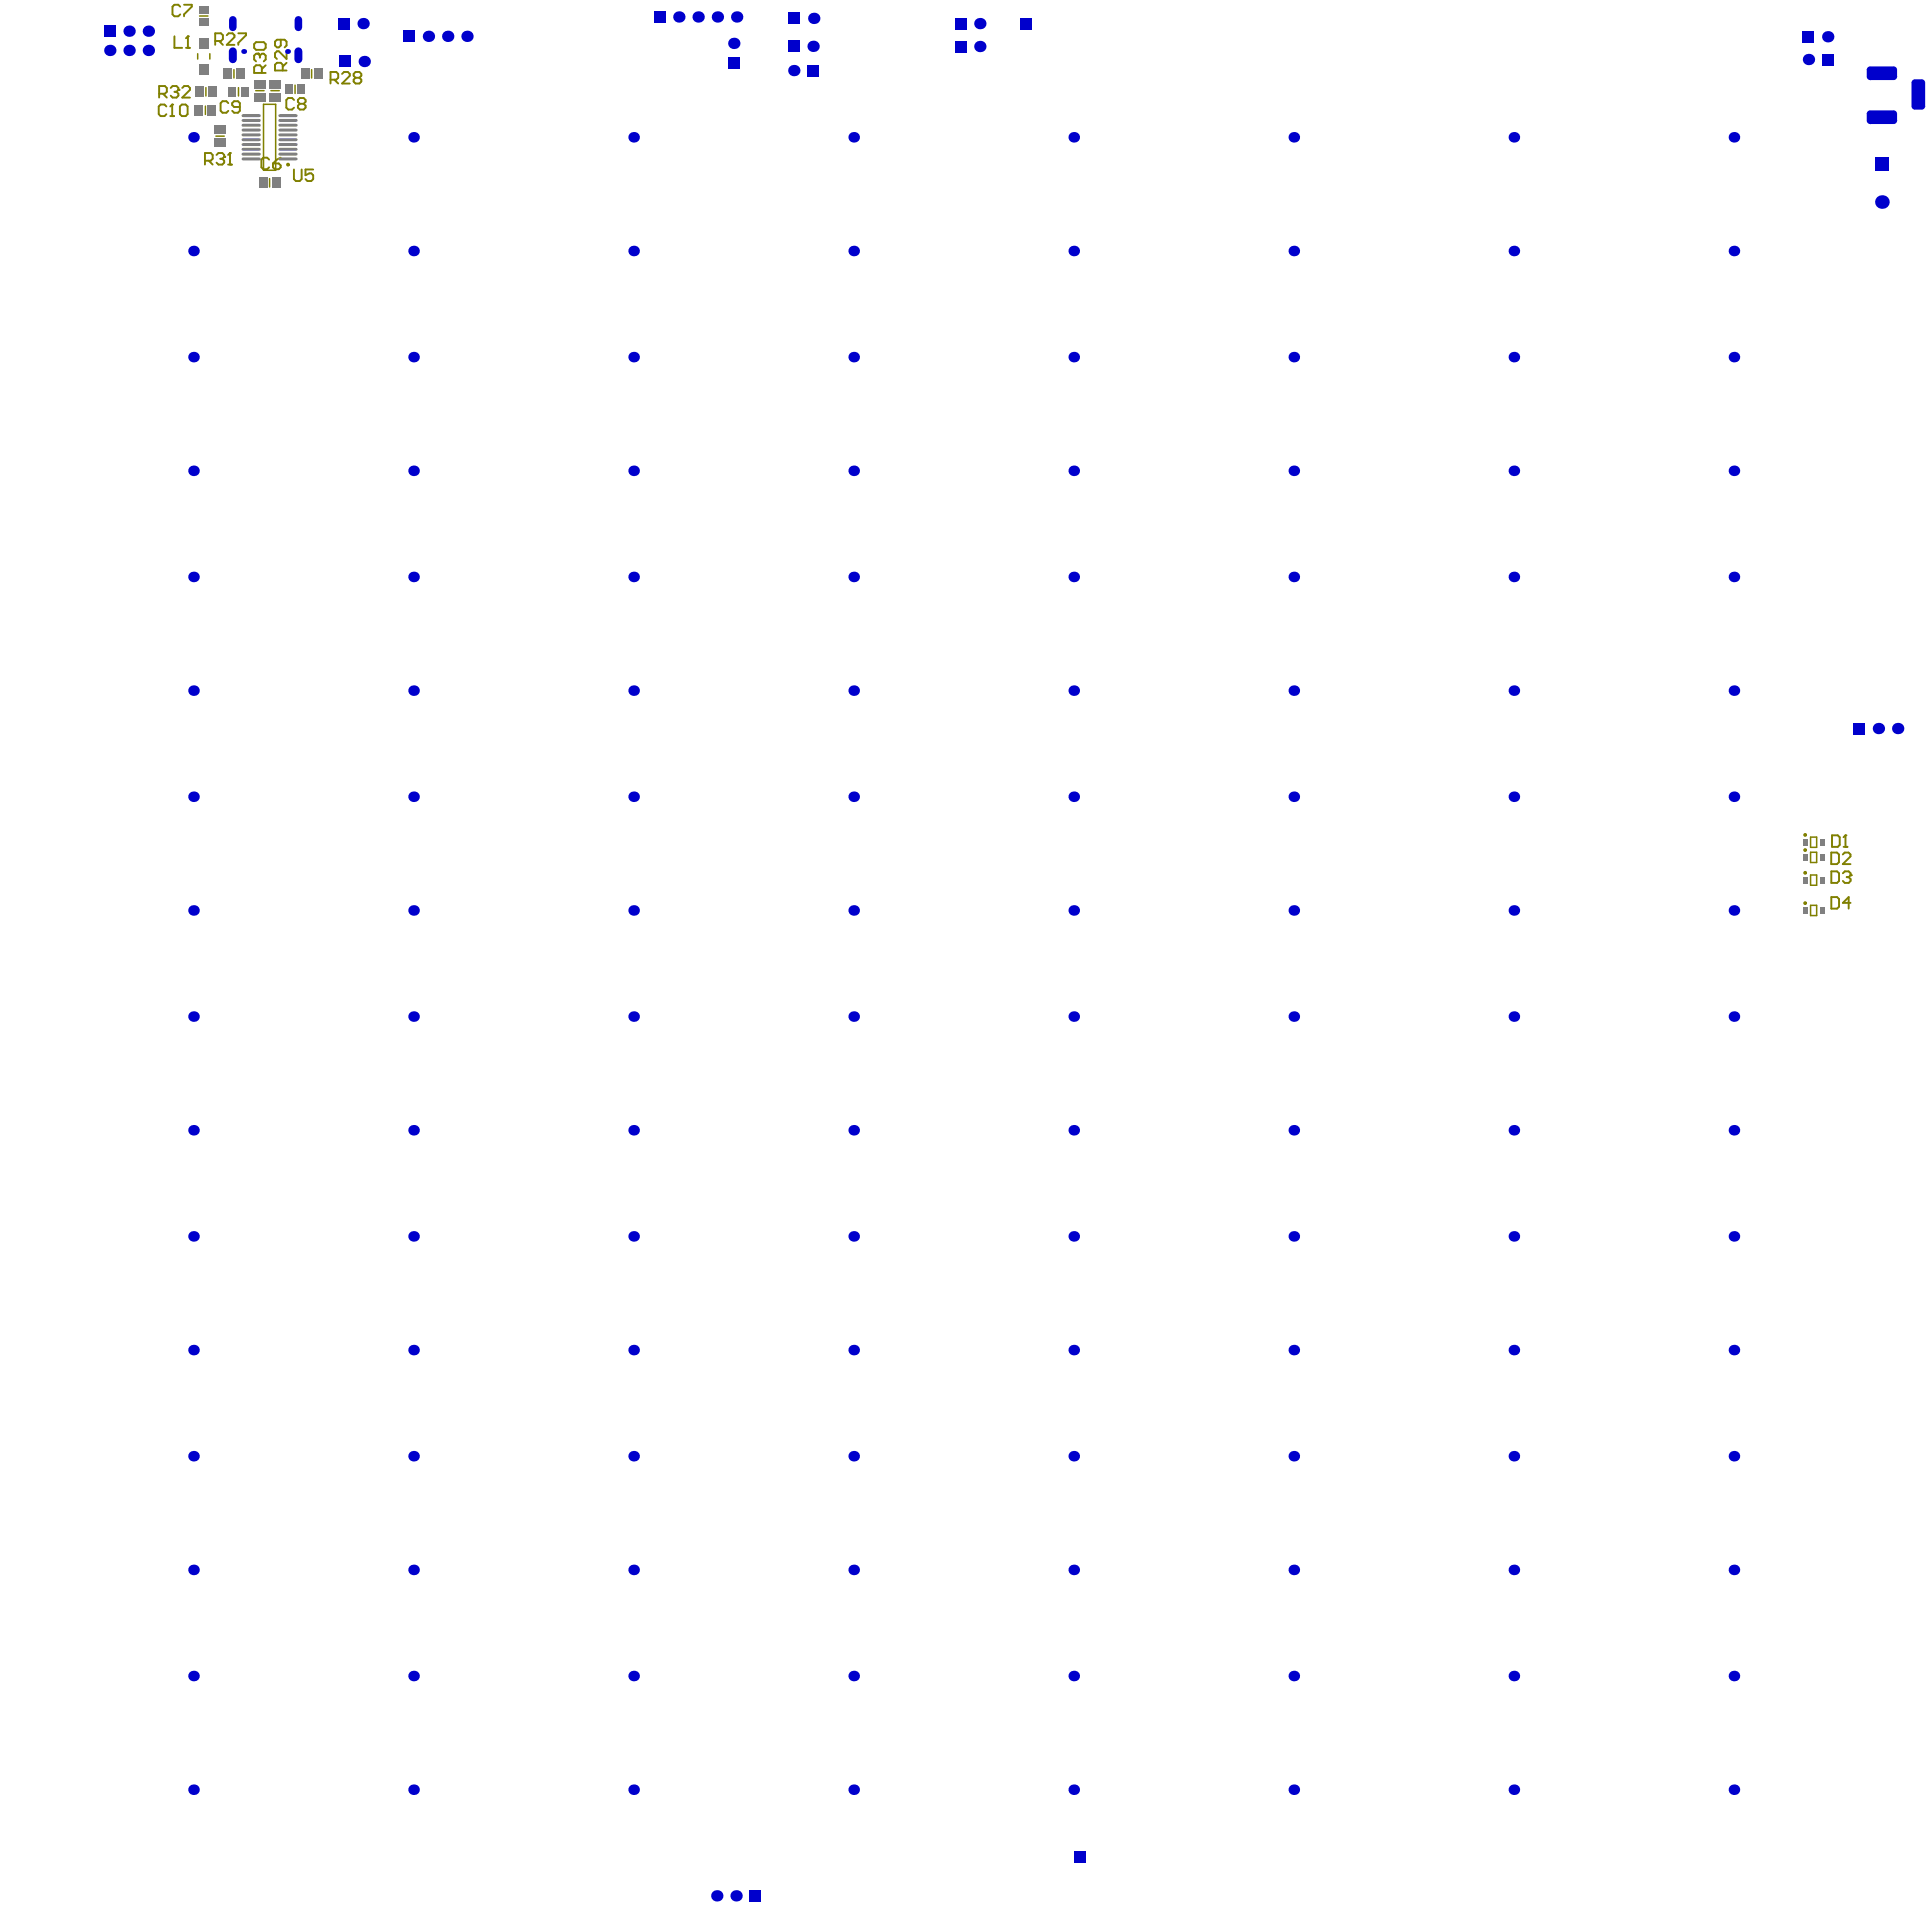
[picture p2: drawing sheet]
<svg xmlns="http://www.w3.org/2000/svg" width="847mm" height="847mm" viewBox="0 0 847 847" stroke-linecap="round" stroke-linejoin="round" font-family="sans-serif">
<g fill="none" stroke="#808000" stroke-width=".66">
<path d="M87.5 7h3.7M86.7 23.6v2.3M90.3 38.5v3.6M92 23.6v2.3M102.6 30.6v3.6M104.6 38.5v3.6M112.2 39.8h3.6M118.8 39.8h3.7M129.4 37.3v3.7M136.7 30.6v3.6M90.1 46.5v3.7M94.7 59.7h3.7"/>
<path d="M115.6 45.8h5.3v28.9h-5.3zM118.2 78.4v3.6M794.1 367.2h2.7v4.5h-2.7zM794.1 373.9h2.7v4.5h-2.7zM794.1 383.9h2.7v4.4h-2.7zM794.1 397.2h2.7v4.4h-2.7z"/>
</g>
<path d="M803.2 374h2.5l.9 .9v3.3l-.9 .9h-2.5zM808.2 374.9l.9-.9h1.7l.8 .9v.8l-3.4 3.4h3.4M803.2 382.3h2.6l.8 .8v3.4l-.8 .8h-2.6zM808.3 383.1l.8-.8h1.7l.9 .8v.8" fill="none" stroke="#808000" stroke-width=".84"/>
<circle cx="811.7" cy="383.9" r=".42" fill="#808000"/>
<g fill="none" stroke="#808000" stroke-width=".84">
<path d="M123.2 17.4v2.6l-.9 .8h-.8l-.9-.8v-1.7l.9-.9h3.3l.9 .9v1.7l-.9 .8M124 30.9v-2.5l-.8-.8h-1.7l-.9 .8v2.5h5.1M125.7 22.5v3.4l-3.4-3.4h-.8l-.9 .8v1.7l.9 .9M125.7 27.6l-1.7 1.6M145 35h2.5l.8-.9v-1.7l-.8-.8h-2.5v5M146.6 35l1.7 1.6M150 32.4l.9-.8h1.7l.8 .8v.9l-3.4 3.3h3.4M155.9 34.1l-.8-.8v-.9l.8-.8h1.7l.9 .8v.9l-.9 .8M155.9 34.1l-.8 .9v.8l.8 .8h1.7l.9-.8v-.8l-.9-.9M155.9 34.1h1.7M73 46.7l-.9-.8h-1.6l-.9 .8v3.4l.9 .8h1.6l.9-.8M74.7 50.9h1.7"/>
<path d="M75.5 45.9v5M100.1 45.2l-.8-.8h-1.7l-.8 .8v3.4l.8 .9h1.7l.8-.9M105.2 46.9h-2.5l-.9-.8v-.9l.9-.8h1.7l.8 .8v3.4l-.8 .9h-1.7l-.9-.9M129 43.8l-.9-.8h-1.7l-.8 .8v3.4l.8 .9h1.7l.9-.9M131.5 45.5l-.8-.8v-.9l.8-.8h1.7l.8 .8v.9l-.8 .8M131.5 45.5l-.8 .9v.8l.8 .9h1.7l.8-.9v-.8l-.8-.9M131.5 45.5h1.7M810 384.8h.8M810.8 384.8l.9 .8v.9l-.9 .8h-1.7l-.8-.8M811.7 383.9l-.9 .9"/>
</g>
<circle cx="75.5" cy="45.9" r=".42" fill="#808000"/>
<path d="M75.5 45.9l-.8 .8M78.9 46.7l.9-.8h1.6l.9 .8v3.4l-.9 .8h-1.6l-.9-.8zM803.5 366.4h2.5l.9 .9v3.4l-.9 .8h-2.5zM808.6 371.5h1.7M809.4 366.4v5.1" fill="none" stroke="#808000" stroke-width=".84"/>
<circle cx="809.4" cy="366.4" r=".42" fill="#808000"/>
<path d="M89.9 70.5h2.5l.9-.8v-1.7l-.9-.9h-2.5v5.1M91.6 70.5l1.7 1.7M95 68l.8-.9h1.7l.8 .9v.8M118 70l-.8-.8h-1.7l-.8 .8v3.4l.8 .8h1.7l.8-.8M119.7 71.7h2.6l.8 .9v.8l-.8 .8h-1.7l-.9-.8zM123.1 69.2l-1.7 .8-1.7 1.7M809.4 366.4l-.8 .9M803.2 393.5h2.6l.8 .9v3.4l-.8 .8h-2.6zM811.7 396.1h-3.4l2.5-2.6v5.1" fill="none" stroke="#808000" stroke-width=".84"/>
<circle cx="98.3" cy="68.8" r=".42" fill="#808000"/>
<path d="M96.7 69.7h.8M97.5 69.7l.8 .8v.9l-.8 .8h-1.7l-.8-.8M98.3 68.8l-.8 .9M100 72.2h1.7M100.9 67.1v5.1" fill="none" stroke="#808000" stroke-width=".84"/>
<circle cx="100.9" cy="67.1" r=".42" fill="#808000"/>
<path d="M94.4 18h2.5l.9-.9v-1.6l-.9-.9h-2.5v5.1M96.1 18l1.7 1.7M99.5 15.5l.8-.9h1.7l.8 .9v.8l-3.3 3.4h3.3M104.5 14.6h3.4v.9l-3.4 3.3v.9M113.2 23.6h-.9l-.8 .8v1.7l.8 .8M114.8 32v-2.5l-.8-.9h-1.7l-.8 .9v2.5h5M116.5 28.6l-1.7 1.7M100.9 67.1l-.9 .9M128.9 74.3v4.3l.9 .8h1.7l.8-.8v-4.3M137.4 74.3h-3.4v2.6l1.7-.9h.8l.9 .9v1.7l-.9 .8h-1.7l-.8-.8" fill="none" stroke="#808000" stroke-width=".84"/>
<circle cx="113.2" cy="23.6" r=".42" fill="#808000"/>
<path d="M79 2.9l-.8-.8h-1.7l-.8 .8v3.4l.8 .8h1.7l.8-.8M80.7 2.1h3.4v.8l-3.4 3.4v.8M111.5 19.3l.8-.8h3.4l.8 .8v1.7l-.8 .9h-3.4l-.8-.9zM74.9 38.6l.8-.9h1.7l.8 .9v.8M113.2 23.6l.8 .8M114 24.4v.8M114 24.4l.8-.8h.9l.8 .8v1.7l-.8 .8M69.8 41.1h2.5l.9-.8v-1.7l-.9-.9h-2.5v5.1M71.5 41.1l1.7 1.7" fill="none" stroke="#808000" stroke-width=".84"/>
<circle cx="78.2" cy="39.4" r=".42" fill="#808000"/>
<path d="M76.5 15.9v5.1h3.4M82.4 15.9v5.1M78.2 39.4l-.8 .9M79.9 38.6l.9-.9h1.7l.8 .9v.8l-3.4 3.4h3.4M81.6 21h1.7M76.6 40.3h.8M77.4 40.3l.8 .8v.9l-.8 .8h-1.7l-.8-.8" fill="none" stroke="#808000" stroke-width=".84"/>
<circle cx="82.4" cy="15.9" r=".42" fill="#808000"/>
<path d="M82.4 15.9l-.8 .9" fill="none" stroke="#808000" stroke-width=".84"/>
<g fill="none" stroke="#808000" stroke-width=".83">
<circle cx="126.3" cy="72.2" r=".42"/>
<circle cx="791.7" cy="372.9" r=".42"/>
<circle cx="791.7" cy="366.3" r=".42"/>
<circle cx="791.7" cy="382.9" r=".42"/>
<circle cx="791.7" cy="396.2" r=".42"/>
</g>
<g fill="#00c">
<circle cx="760.5" cy="785.1" r="2.32"/>
<circle cx="760.5" cy="542.4" r="2.32"/>
<circle cx="760.5" cy="495.8" r="2.32"/>
<circle cx="760.5" cy="399.4" r="2.32"/>
<circle cx="760.5" cy="156.7" r="2.32"/>
<circle cx="760.5" cy="110.1" r="2.32"/>
<circle cx="374.4" cy="785.1" r="2.32"/>
<circle cx="374.4" cy="542.4" r="2.32"/>
<circle cx="374.4" cy="495.8" r="2.32"/>
<circle cx="374.4" cy="399.4" r="2.32"/>
<circle cx="374.4" cy="156.7" r="2.32"/>
<circle cx="374.4" cy="110.1" r="2.32"/>
<circle cx="204.8" cy="15.9" r="2.49"/>
<circle cx="126.1" cy="22.6" r="1.08"/>
<circle cx="56.6" cy="22.1" r="2.49"/>
<circle cx="793.2" cy="26.1" r="2.49"/>
<circle cx="760.5" cy="735.2" r="2.32"/>
<circle cx="760.5" cy="592.3" r="2.32"/>
<circle cx="760.5" cy="349.5" r="2.32"/>
<circle cx="760.5" cy="303" r="2.32"/>
<circle cx="760.5" cy="253.1" r="2.32"/>
<circle cx="760.5" cy="60.2" r="2.32"/>
<circle cx="374.4" cy="735.2" r="2.32"/>
<circle cx="374.4" cy="592.3" r="2.32"/>
<circle cx="374.4" cy="349.5" r="2.32"/>
<circle cx="374.4" cy="303" r="2.32"/>
<circle cx="374.4" cy="253.1" r="2.32"/>
<circle cx="374.4" cy="60.2" r="2.32"/>
<circle cx="348.2" cy="31" r="2.49"/>
<circle cx="314.4" cy="831.7" r="2.49"/>
<circle cx="306.2" cy="7.4" r="2.49"/>
</g>
<g fill="#00c">
<path d="M418.8 17.9h5v5h-5z" fill-rule="evenodd"/>
<path d="M418.8 7.9h5v4.9h-5z" fill-rule="evenodd"/>
<path d="M345.7 17.8h5v5h-5z" fill-rule="evenodd"/>
<path d="M148.8 24.5h5v5h-5z" fill-rule="evenodd"/>
<path d="M148.3 7.9h5v4.9h-5z" fill-rule="evenodd"/>
</g>
<path d="M130.9 22.5v3.5" fill="none" stroke="#00c" stroke-width="3.5"/>
<path d="M130.9 8.7v3.3" fill="none" stroke="#00c" stroke-width="3.3"/>
<g fill="#00c">
<path d="M838.4 36.3l1.5-1.5h3l1.5 1.5v10.3l-1.5 1.5h-3l-1.5-1.5z" fill-rule="evenodd"/>
<path d="M790.7 13.6h5v5h-5z" fill-rule="evenodd"/>
<path d="M346 5.6h5v5h-5z" fill-rule="evenodd"/>
<path d="M177 13.4h5v5h-5z" fill-rule="evenodd"/>
<path d="M818.7 49.9l1.5-1.5h10.4l1.5 1.5v3l-1.5 1.5h-10.4l-1.5-1.5z" fill-rule="evenodd"/>
<path d="M818.7 30.6l1.5-1.5h10.4l1.5 1.5v3l-1.5 1.5h-10.4l-1.5-1.5z" fill-rule="evenodd"/>
<path d="M799.2 23.6h4.9v5h-4.9z" fill-rule="evenodd"/>
<path d="M471.3 812.3h5v4.9h-5z" fill-rule="evenodd"/>
<path d="M447.3 7.9h5v4.9h-5z" fill-rule="evenodd"/>
<path d="M354.1 28.5h5v5h-5z" fill-rule="evenodd"/>
<path d="M328.8 829.2h5v5h-5z" fill-rule="evenodd"/>
<path d="M319.3 25h5v5h-5z" fill-rule="evenodd"/>
<path d="M286.8 4.9h5v5h-5z" fill-rule="evenodd"/>
</g>
<g fill="#00c">
<path d="M838.4 36.3h1.5zM838.7 35.4l1.2-.6v1.5h-1.5z"/>
<path d="M839.9 46.6v1.5zM838.4 46.6h1.5v1.5l-.9-.3z"/>
<path d="M842.9 46.6h1.5zM842.9 46.6h1.5l-.1 .5-.5 .7-.9 .3z"/>
<path d="M842.9 34.8v1.5zM842.9 34.8l.9 .3 .6 1.2h-1.5z"/>
<path d="M820.2 52.9v1.5zM818.7 52.9h1.5v1.5l-1.2-.6z"/>
<path d="M830.6 52.9h1.5zM830.6 52.9h1.5l-.1 .5-.6 .7-.8 .3z"/>
<path d="M830.6 48.4v1.5zM830.6 48.4l.8 .3 .7 1.2h-1.5z"/>
<path d="M818.7 49.9h1.5zM819 49l1.2-.6v1.5h-1.5z"/>
<path d="M820.2 33.6v1.5zM818.7 33.6h1.5v1.5l-.8-.3z"/>
<path d="M830.6 33.6h1.5zM830.6 33.6h1.5l-.1 .5-.6 .7-.8 .3z"/>
<path d="M830.6 29.1v1.5zM830.6 29.1l1.2 .7 .3 .8h-1.5z"/>
<path d="M818.7 30.6h1.5zM819 29.8l1.2-.7v1.5h-1.5z"/>
<circle cx="760.5" cy="688.7" r="2.32"/>
<circle cx="760.5" cy="638.8" r="2.32"/>
<circle cx="760.5" cy="446" r="2.32"/>
<circle cx="760.5" cy="206.5" r="2.32"/>
<circle cx="374.4" cy="688.7" r="2.32"/>
<circle cx="374.4" cy="638.8" r="2.32"/>
<circle cx="374.4" cy="446" r="2.32"/>
<circle cx="374.4" cy="206.5" r="2.32"/>
<circle cx="56.6" cy="13.7" r="2.49"/>
<circle cx="823.9" cy="319.6" r="2.49"/>
<circle cx="832.3" cy="319.6" r="2.49"/>
<circle cx="664" cy="785.1" r="2.32"/>
<circle cx="664" cy="542.4" r="2.32"/>
<circle cx="664" cy="495.8" r="2.32"/>
<circle cx="664" cy="399.4" r="2.32"/>
<circle cx="664" cy="156.7" r="2.32"/>
<circle cx="664" cy="110.1" r="2.32"/>
<circle cx="567.5" cy="785.1" r="2.32"/>
<circle cx="567.5" cy="542.4" r="2.32"/>
<circle cx="567.5" cy="495.8" r="2.32"/>
<circle cx="567.5" cy="399.4" r="2.32"/>
<circle cx="567.5" cy="156.7" r="2.32"/>
<circle cx="567.5" cy="110.1" r="2.32"/>
<circle cx="470.9" cy="785.1" r="2.32"/>
<circle cx="470.9" cy="542.4" r="2.32"/>
<circle cx="470.9" cy="495.8" r="2.32"/>
<circle cx="470.9" cy="399.4" r="2.32"/>
<circle cx="470.9" cy="156.7" r="2.32"/>
<circle cx="470.9" cy="110.1" r="2.32"/>
<circle cx="356.9" cy="8.1" r="2.49"/>
<circle cx="277.9" cy="785.1" r="2.32"/>
<circle cx="277.9" cy="542.4" r="2.32"/>
<circle cx="277.9" cy="495.8" r="2.32"/>
<circle cx="277.9" cy="399.4" r="2.32"/>
<circle cx="277.9" cy="156.7" r="2.32"/>
<circle cx="277.9" cy="110.1" r="2.32"/>
<circle cx="196.4" cy="15.9" r="2.49"/>
<circle cx="181.4" cy="785.1" r="2.32"/>
<circle cx="181.4" cy="542.4" r="2.32"/>
<circle cx="181.4" cy="495.8" r="2.32"/>
<circle cx="181.4" cy="399.4" r="2.32"/>
<circle cx="181.4" cy="156.7" r="2.32"/>
<circle cx="181.4" cy="110.1" r="2.32"/>
<circle cx="187.9" cy="15.9" r="2.49"/>
<circle cx="106.9" cy="22.6" r="1.08"/>
<circle cx="65.1" cy="22.1" r="2.49"/>
<circle cx="48.2" cy="22.1" r="2.49"/>
<circle cx="825.4" cy="88.6" r="2.99"/>
<circle cx="664" cy="735.2" r="2.32"/>
<circle cx="664" cy="592.3" r="2.32"/>
<circle cx="664" cy="349.5" r="2.32"/>
<circle cx="664" cy="303" r="2.32"/>
<circle cx="664" cy="253.1" r="2.32"/>
<circle cx="664" cy="60.2" r="2.32"/>
<circle cx="567.5" cy="735.2" r="2.32"/>
<circle cx="567.5" cy="592.3" r="2.32"/>
<circle cx="567.5" cy="349.5" r="2.32"/>
<circle cx="567.5" cy="303" r="2.32"/>
<circle cx="567.5" cy="253.1" r="2.32"/>
<circle cx="567.5" cy="60.2" r="2.32"/>
<circle cx="470.9" cy="735.2" r="2.32"/>
<circle cx="470.9" cy="592.3" r="2.32"/>
<circle cx="470.9" cy="349.5" r="2.32"/>
<circle cx="470.9" cy="303" r="2.32"/>
<circle cx="470.9" cy="253.1" r="2.32"/>
<circle cx="470.9" cy="60.2" r="2.32"/>
<circle cx="429.8" cy="20.4" r="2.49"/>
<circle cx="429.8" cy="10.4" r="2.49"/>
<circle cx="356.6" cy="20.3" r="2.49"/>
<circle cx="322.8" cy="831.7" r="2.49"/>
<circle cx="321.8" cy="19" r="2.49"/>
<circle cx="323.1" cy="7.4" r="2.49"/>
<circle cx="314.7" cy="7.4" r="2.49"/>
<circle cx="277.9" cy="735.2" r="2.32"/>
<circle cx="277.9" cy="592.3" r="2.32"/>
<circle cx="277.9" cy="349.5" r="2.32"/>
<circle cx="277.9" cy="303" r="2.32"/>
<circle cx="277.9" cy="253.1" r="2.32"/>
<circle cx="277.9" cy="60.2" r="2.32"/>
<circle cx="181.4" cy="735.2" r="2.32"/>
<circle cx="181.4" cy="592.3" r="2.32"/>
<circle cx="181.4" cy="349.5" r="2.32"/>
<circle cx="181.4" cy="303" r="2.32"/>
<circle cx="181.4" cy="253.1" r="2.32"/>
<circle cx="181.4" cy="60.2" r="2.32"/>
<circle cx="159.8" cy="27" r="2.49"/>
<circle cx="159.3" cy="10.4" r="2.49"/>
</g>
<path d="M102.1 22.5v3.5" fill="none" stroke="#00c" stroke-width="3.5"/>
<path d="M102.1 8.7v3.3" fill="none" stroke="#00c" stroke-width="3.3"/>
<g fill="#00c">
<path d="M822.4 68.7h6v6h-6z" fill-rule="evenodd"/>
<path d="M45.7 11.2h5v5h-5z" fill-rule="evenodd"/>
<path d="M812.9 317.1h5v5h-5z" fill-rule="evenodd"/>
</g>
<g fill="#00c">
<circle cx="801.6" cy="16.1" r="2.49"/>
<circle cx="664" cy="688.7" r="2.32"/>
<circle cx="664" cy="638.8" r="2.32"/>
<circle cx="664" cy="446" r="2.32"/>
<circle cx="664" cy="206.5" r="2.32"/>
<circle cx="567.5" cy="688.7" r="2.32"/>
<circle cx="567.5" cy="638.8" r="2.32"/>
<circle cx="567.5" cy="446" r="2.32"/>
<circle cx="567.5" cy="206.5" r="2.32"/>
<circle cx="470.9" cy="688.7" r="2.32"/>
<circle cx="470.9" cy="638.8" r="2.32"/>
<circle cx="470.9" cy="446" r="2.32"/>
<circle cx="470.9" cy="206.5" r="2.32"/>
<circle cx="277.9" cy="688.7" r="2.32"/>
<circle cx="277.9" cy="638.8" r="2.32"/>
<circle cx="277.9" cy="446" r="2.32"/>
<circle cx="277.9" cy="206.5" r="2.32"/>
<circle cx="181.4" cy="688.7" r="2.32"/>
<circle cx="181.4" cy="638.8" r="2.32"/>
<circle cx="181.4" cy="446" r="2.32"/>
<circle cx="181.4" cy="206.5" r="2.32"/>
<circle cx="65.1" cy="13.7" r="2.49"/>
<circle cx="84.9" cy="785.1" r="2.32"/>
<circle cx="84.9" cy="542.4" r="2.32"/>
<circle cx="84.9" cy="495.8" r="2.32"/>
<circle cx="84.9" cy="399.4" r="2.32"/>
<circle cx="84.9" cy="156.7" r="2.32"/>
<circle cx="84.9" cy="110.1" r="2.32"/>
<circle cx="297.7" cy="7.4" r="2.49"/>
<circle cx="84.9" cy="735.2" r="2.32"/>
<circle cx="84.9" cy="592.3" r="2.32"/>
<circle cx="84.9" cy="349.5" r="2.32"/>
<circle cx="84.9" cy="303" r="2.32"/>
<circle cx="84.9" cy="253.1" r="2.32"/>
<circle cx="84.9" cy="60.2" r="2.32"/>
<circle cx="84.9" cy="688.7" r="2.32"/>
<circle cx="84.9" cy="638.8" r="2.32"/>
<circle cx="84.9" cy="446" r="2.32"/>
<circle cx="84.9" cy="206.5" r="2.32"/>
</g>
<g fill="#808080">
<path d="M798.1 398h2.1v2.8h-2.1z" fill-rule="evenodd"/>
<path d="M798.1 384.7h2.1v2.8h-2.1z" fill-rule="evenodd"/>
<path d="M790.7 398h2.1v2.8h-2.1z" fill-rule="evenodd"/>
<path d="M790.7 384.7h2.1v2.8h-2.1z" fill-rule="evenodd"/>
<path d="M94.1 60.6h4.8v3.9h-4.8z" fill-rule="evenodd"/>
<path d="M94.1 55h4.8v3.8h-4.8z" fill-rule="evenodd"/>
<path d="M87.2 8h4.3v3.4h-4.3z" fill-rule="evenodd"/>
<path d="M798.1 368.1h2.1v2.8h-2.1z" fill-rule="evenodd"/>
<path d="M798.1 374.7h2.1v2.8h-2.1z" fill-rule="evenodd"/>
<path d="M790.7 368.1h2.1v2.8h-2.1z" fill-rule="evenodd"/>
<path d="M790.7 374.7h2.1v2.8h-2.1z" fill-rule="evenodd"/>
<path d="M130.4 37h3.3v4.3h-3.3z" fill-rule="evenodd"/>
<path d="M87.4 28.1h4v4.4h-4z" fill-rule="evenodd"/>
<path d="M87.4 16.9h4v4.5h-4z" fill-rule="evenodd"/>
<path d="M87.2 2.7h4.3v3.3h-4.3z" fill-rule="evenodd"/>
</g>
<path d="M122.7 55h7.2M122.7 57.1h7.2M122.7 50.7h7.2M122.7 67.6h7.2M122.7 69.7h7.2M122.7 61.3h7.2M122.7 63.4h7.2" fill="none" stroke="#808080" stroke-width="1.3"/>
<g fill="#808080">
<path d="M111.6 40.7h4.8v3.8h-4.8z" fill-rule="evenodd"/>
<path d="M118.2 40.7h4.9v3.8h-4.9z" fill-rule="evenodd"/>
<path d="M85.3 46h3.9v4.8h-3.9z" fill-rule="evenodd"/>
<path d="M91 46h3.8v4.8h-3.8z" fill-rule="evenodd"/>
<path d="M119.2 77.8h3.8v4.8h-3.8z" fill-rule="evenodd"/>
<path d="M113.5 77.8h3.8v4.8h-3.8z" fill-rule="evenodd"/>
</g>
<path d="M122.7 52.8h7.2M122.7 59.2h7.2M122.7 65.5h7.2" fill="none" stroke="#808080" stroke-width="1.3"/>
<g fill="#808080">
<path d="M111.6 35h4.8v3.9h-4.8z" fill-rule="evenodd"/>
<path d="M118.2 35h4.9v3.9h-4.9z" fill-rule="evenodd"/>
<path d="M131.9 30h3.9v4.8h-3.9z" fill-rule="evenodd"/>
<path d="M125.1 37h3.3v4.3h-3.3z" fill-rule="evenodd"/>
<path d="M97.9 30h3.8v4.8h-3.8z" fill-rule="evenodd"/>
<path d="M103.5 30h3.8v4.8h-3.8z" fill-rule="evenodd"/>
<path d="M91.2 37.9h3.9v4.8h-3.9z" fill-rule="evenodd"/>
<path d="M85.6 37.9h3.8v4.8h-3.8z" fill-rule="evenodd"/>
<path d="M105.6 38.1h3.3v4.3h-3.3z" fill-rule="evenodd"/>
<path d="M100.3 38.1h3.3v4.3h-3.3z" fill-rule="evenodd"/>
</g>
<path d="M106.6 55h7.1M106.6 57.1h7.1M106.6 50.7h7.1M106.6 52.8h7.1M106.6 59.2h7.1M106.6 67.6h7.1M106.6 69.7h7.1M106.6 61.3h7.1M106.6 63.4h7.1M106.6 65.5h7.1" fill="none" stroke="#808080" stroke-width="1.3"/>
<path d="M137.6 30h3.8v4.8h-3.8z" fill-rule="evenodd" fill="#808080"/>
</svg>
